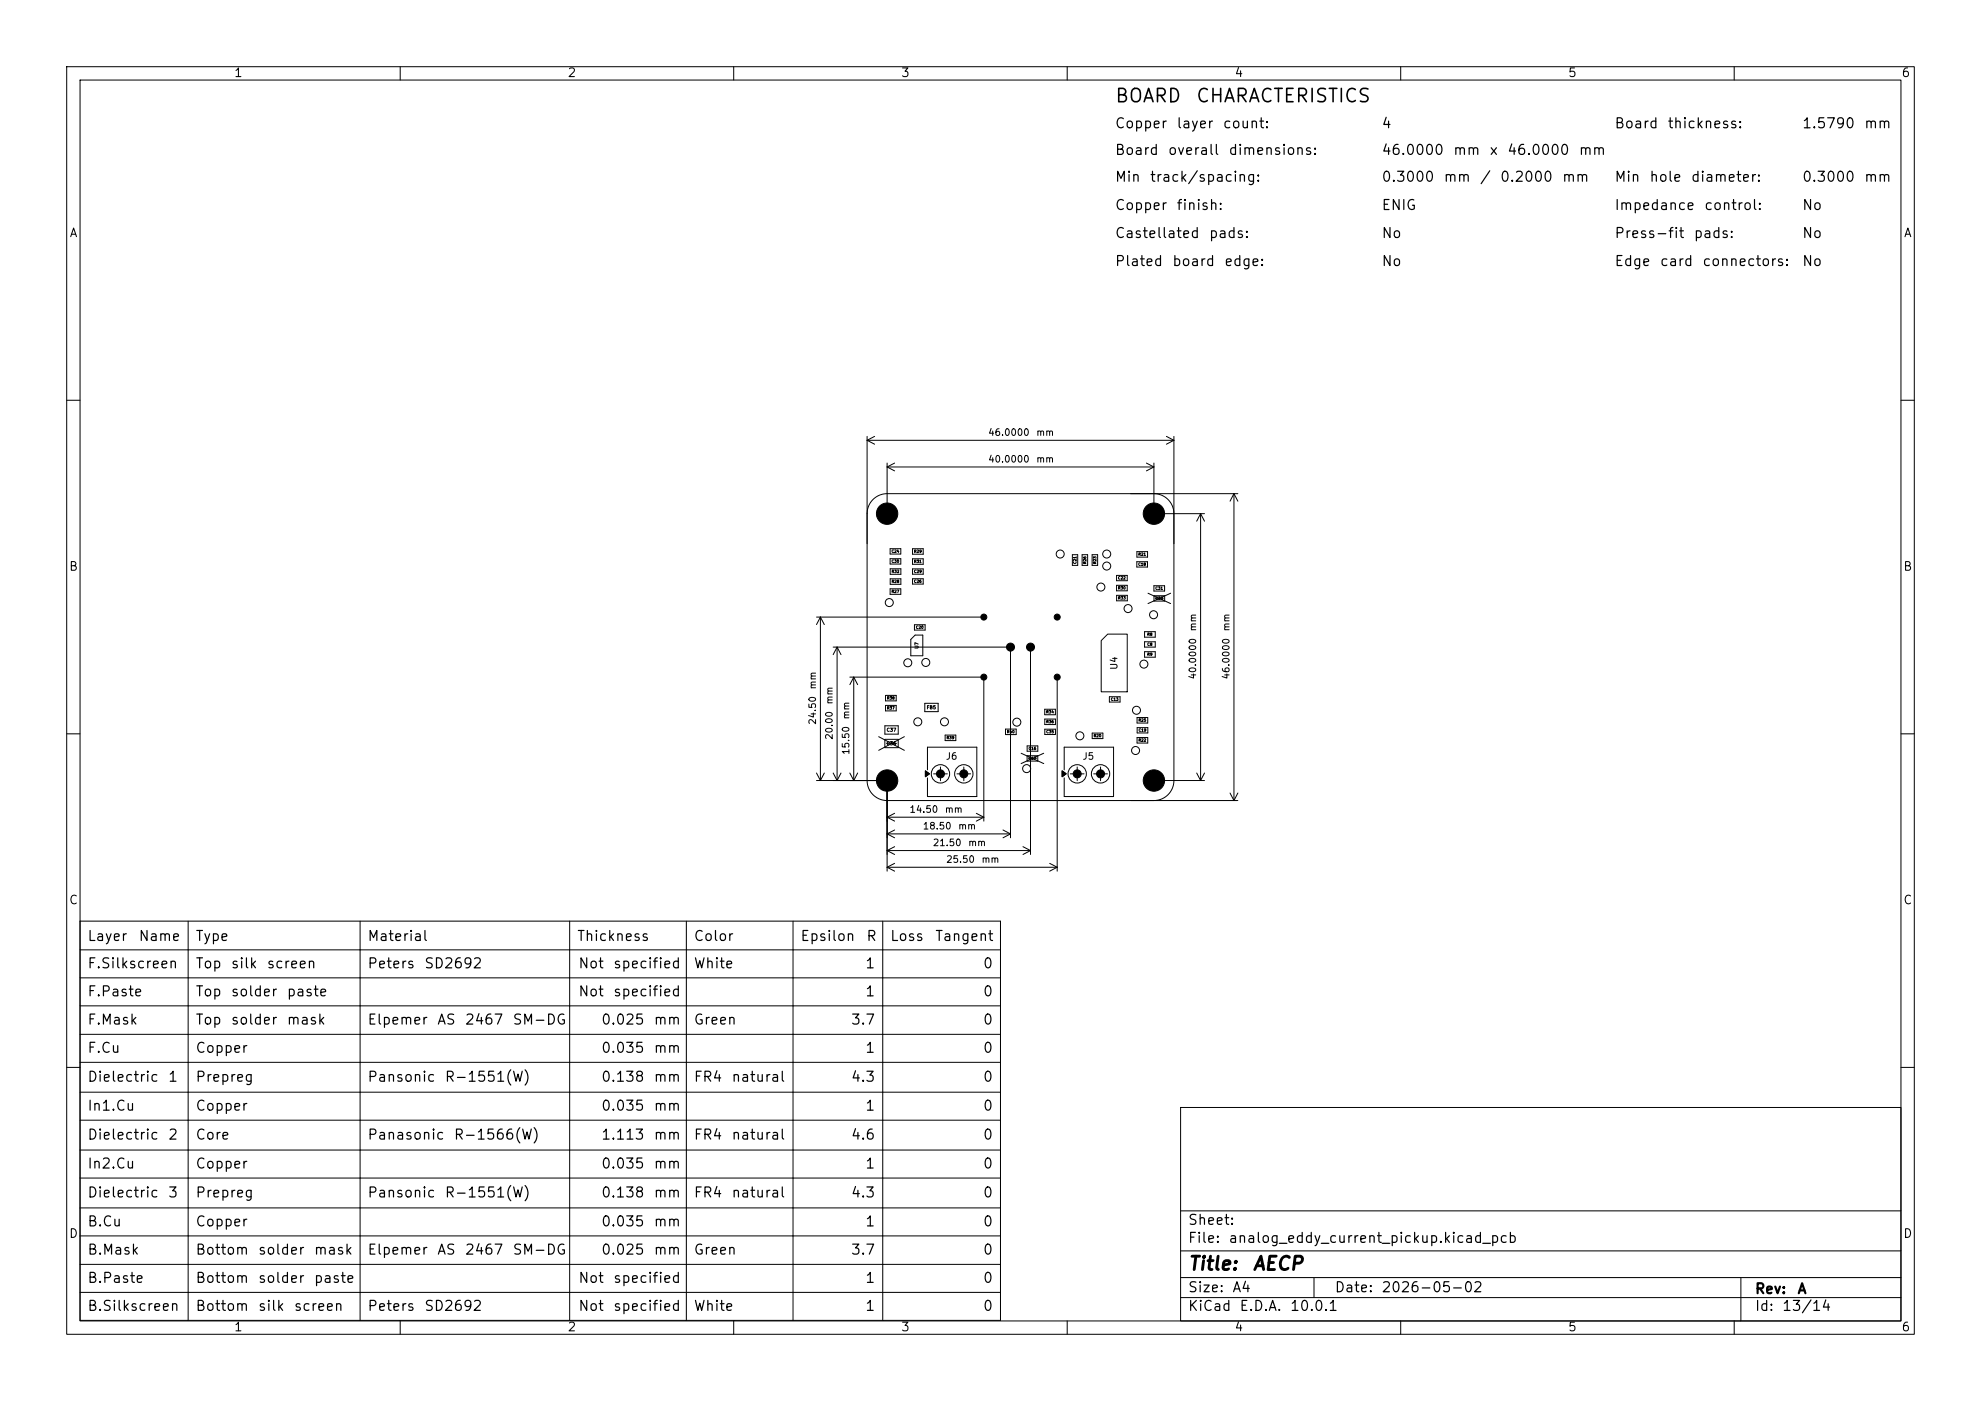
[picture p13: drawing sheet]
<svg xmlns="http://www.w3.org/2000/svg" width="297mm" height="210mm" viewBox="0 0 297 210" stroke-linecap="round" stroke-linejoin="round" font-family="sans-serif">
<defs><g id="words">
<g font-size="2">
<text x="167.1" y="15.9">BOARD</text>
<text x="179.2" y="15.9">CHARACTERISTICS</text>
<text x="178" y="190.9">Title:</text>
<text x="187.7" y="190.9">AECP</text>
</g>
<g font-size="1.5">
<text x="167.1" y="19.6">Copper</text>
<text x="167.1" y="23.6">Board</text>
<text x="175" y="23.6">overall</text>
<text x="176.3" y="19.6">layer</text>
<text x="183.2" y="19.6">count:</text>
<text x="184.1" y="23.6">dimensions:</text>
<text x="207" y="19.6">4</text>
<text x="207" y="23.6">46.0000</text>
<text x="217.8" y="23.6">mm</text>
<text x="223.2" y="23.6">x</text>
<text x="225.9" y="23.6">46.0000</text>
<text x="236.6" y="23.6">mm</text>
<text x="242" y="19.6">Board</text>
<text x="249.9" y="19.6">thickness:</text>
<text x="270.1" y="19.6">1.5790</text>
<text x="279.4" y="19.6">mm</text>
<text x="167.1" y="27.6">Min</text>
<text x="172.3" y="27.6">track/spacing:</text>
<text x="207" y="27.6">0.3000</text>
<text x="216.3" y="27.6">mm</text>
<text x="221.8" y="27.6">/</text>
<text x="224.8" y="27.6">0.2000</text>
<text x="234.1" y="27.6">mm</text>
<text x="242" y="27.6">Min</text>
<text x="247.2" y="27.6">hole</text>
<text x="253.4" y="27.6">diameter:</text>
<text x="270.1" y="27.6">0.3000</text>
<text x="279.4" y="27.6">mm</text>
<text x="167.1" y="31.9">Copper</text>
<text x="176.3" y="31.9">finish:</text>
<text x="207" y="31.9">ENIG</text>
<text x="242" y="31.9">Impedance</text>
<text x="255.4" y="31.9">control:</text>
<text x="270.1" y="31.9">No</text>
<text x="167.1" y="36.1">Castellated</text>
<text x="167.1" y="40.3">Plated</text>
<text x="175.6" y="40.3">board</text>
<text x="181.1" y="36.1">pads:</text>
<text x="183.4" y="40.3">edge:</text>
<text x="207" y="36.1">No</text>
<text x="207" y="40.3">No</text>
<text x="242" y="36.1">Press-fit</text>
<text x="242" y="40.3">Edge</text>
<text x="248.8" y="40.3">card</text>
<text x="253.8" y="36.1">pads:</text>
<text x="255.1" y="40.3">connectors:</text>
<text x="270.1" y="36.1">No</text>
<text x="270.1" y="40.3">No</text>
<text x="13" y="141.4">Layer</text>
<text x="20.7" y="141.4">Name</text>
<text x="29.2" y="141.4">Type</text>
<text x="55" y="141.4">Material</text>
<text x="86.4" y="141.4">Thickness</text>
<text x="103.9" y="141.4">Color</text>
<text x="119.9" y="141.4">Epsilon</text>
<text x="129.8" y="141.4">R</text>
<text x="133.3" y="141.4">Loss</text>
<text x="140.1" y="141.4">Tangent</text>
<text x="13" y="145.5">F.Silkscreen</text>
<text x="13" y="149.7">F.Paste</text>
<text x="29.2" y="145.5">Top</text>
<text x="29.2" y="149.7">Top</text>
<text x="34.5" y="145.5">silk</text>
<text x="34.5" y="149.7">solder</text>
<text x="39.9" y="145.5">screen</text>
<text x="42.9" y="149.7">paste</text>
<text x="55" y="145.5">Peters</text>
<text x="63.5" y="145.5">SD2692</text>
<text x="86.6" y="145.5">Not</text>
<text x="86.6" y="149.7">Not</text>
<text x="91.8" y="145.5">specified</text>
<text x="91.8" y="149.7">specified</text>
<text x="103.9" y="145.5">White</text>
<text x="129.6" y="145.5">1</text>
<text x="129.6" y="149.7">1</text>
<text x="147.3" y="145.5">0</text>
<text x="147.3" y="149.7">0</text>
<text x="13" y="154">F.Mask</text>
<text x="29.2" y="154">Top</text>
<text x="34.5" y="154">solder</text>
<text x="42.9" y="154">mask</text>
<text x="55" y="154">Elpemer</text>
<text x="65.4" y="154">AS</text>
<text x="69.6" y="154">2467</text>
<text x="76.7" y="154">SM-DG</text>
<text x="90" y="154">0.025</text>
<text x="97.9" y="154">mm</text>
<text x="103.9" y="154">Green</text>
<text x="127.5" y="154">3.7</text>
<text x="147.3" y="154">0</text>
<text x="13" y="158.2">F.Cu</text>
<text x="29.2" y="158.2">Copper</text>
<text x="90" y="158.2">0.035</text>
<text x="97.9" y="158.2">mm</text>
<text x="129.6" y="158.2">1</text>
<text x="147.3" y="158.2">0</text>
<text x="13" y="162.5">Dielectric</text>
<text x="13" y="166.9">In1.Cu</text>
<text x="25.1" y="162.5">1</text>
<text x="29.2" y="162.5">Prepreg</text>
<text x="29.2" y="166.9">Copper</text>
<text x="55" y="162.5">Pansonic</text>
<text x="66.6" y="162.5">R-1551(W)</text>
<text x="90" y="162.5">0.138</text>
<text x="90" y="166.9">0.035</text>
<text x="97.9" y="162.5">mm</text>
<text x="97.9" y="166.9">mm</text>
<text x="103.9" y="162.5">FR4</text>
<text x="109.6" y="162.5">natural</text>
<text x="127.5" y="162.5">4.3</text>
<text x="129.6" y="166.9">1</text>
<text x="147.3" y="162.5">0</text>
<text x="147.3" y="166.9">0</text>
<text x="13" y="171.2">Dielectric</text>
<text x="25.1" y="171.2">2</text>
<text x="29.2" y="171.2">Core</text>
<text x="55" y="171.2">Panasonic</text>
<text x="67.9" y="171.2">R-1566(W)</text>
<text x="90" y="171.2">1.113</text>
<text x="97.9" y="171.2">mm</text>
<text x="103.9" y="171.2">FR4</text>
<text x="109.6" y="171.2">natural</text>
<text x="127.5" y="171.2">4.6</text>
<text x="147.3" y="171.2">0</text>
<text x="13" y="175.5">In2.Cu</text>
<text x="13" y="179.9">Dielectric</text>
<text x="25.1" y="179.9">3</text>
<text x="29.2" y="175.5">Copper</text>
<text x="29.2" y="179.9">Prepreg</text>
<text x="55" y="179.9">Pansonic</text>
<text x="66.6" y="179.9">R-1551(W)</text>
<text x="90" y="175.5">0.035</text>
<text x="90" y="179.9">0.138</text>
<text x="97.9" y="175.5">mm</text>
<text x="97.9" y="179.9">mm</text>
<text x="103.9" y="179.9">FR4</text>
<text x="109.6" y="179.9">natural</text>
<text x="127.5" y="179.9">4.3</text>
<text x="129.6" y="175.5">1</text>
<text x="147.3" y="175.5">0</text>
<text x="147.3" y="179.9">0</text>
<text x="13" y="184.2">B.Cu</text>
<text x="29.2" y="184.2">Copper</text>
<text x="90" y="184.2">0.035</text>
<text x="97.9" y="184.2">mm</text>
<text x="129.6" y="184.2">1</text>
<text x="147.3" y="184.2">0</text>
<text x="178" y="184">Sheet:</text>
<text x="13" y="188.4">B.Mask</text>
<text x="29.2" y="188.4">Bottom</text>
<text x="38.6" y="188.4">solder</text>
<text x="47" y="188.4">mask</text>
<text x="55" y="188.4">Elpemer</text>
<text x="65.4" y="188.4">AS</text>
<text x="69.6" y="188.4">2467</text>
<text x="76.7" y="188.4">SM-DG</text>
<text x="90" y="188.4">0.025</text>
<text x="97.9" y="188.4">mm</text>
<text x="103.9" y="188.4">Green</text>
<text x="127.5" y="188.4">3.7</text>
<text x="147.3" y="188.4">0</text>
<text x="178" y="186.7">File:</text>
<text x="184.1" y="186.7">analog_eddy_current_pickup.kicad_pcb</text>
<text x="13" y="192.7">B.Paste</text>
<text x="13" y="196.9">B.Silkscreen</text>
<text x="29.2" y="192.7">Bottom</text>
<text x="29.2" y="196.9">Bottom</text>
<text x="38.6" y="192.7">solder</text>
<text x="38.6" y="196.9">silk</text>
<text x="44" y="196.9">screen</text>
<text x="47" y="192.7">paste</text>
<text x="55" y="196.9">Peters</text>
<text x="63.5" y="196.9">SD2692</text>
<text x="86.6" y="192.7">Not</text>
<text x="86.6" y="196.9">Not</text>
<text x="91.8" y="192.7">specified</text>
<text x="91.8" y="196.9">specified</text>
<text x="103.9" y="196.9">White</text>
<text x="129.6" y="192.7">1</text>
<text x="129.6" y="196.9">1</text>
<text x="147.3" y="192.7">0</text>
<text x="147.3" y="196.9">0</text>
<text x="178" y="196.9">KiCad</text>
<text x="178" y="194.1">Size:</text>
<text x="184.7" y="194.1">A4</text>
<text x="185.7" y="196.9">E.D.A.</text>
<text x="193.3" y="196.9">10.0.1</text>
<text x="200" y="194.1">Date:</text>
<text x="207" y="194.1">2026-05-02</text>
<text x="263" y="194.3">Rev:</text>
<text x="263" y="196.9">Id:</text>
<text x="267.1" y="196.9">13/14</text>
<text x="269.4" y="194.3">A</text>
</g>
<g font-size="1.3">
<text x="35" y="11.9">1</text>
<text x="85" y="11.9">2</text>
<text x="135" y="11.9">3</text>
<text x="185" y="11.9">4</text>
<text x="235" y="11.9">5</text>
<text x="285" y="11.9">6</text>
<text x="10.3" y="35.9">A</text>
<text x="285.4" y="35.9">A</text>
<text x="10.3" y="85.9">B</text>
<text x="285.3" y="85.9">B</text>
<text x="10.3" y="135.9">C</text>
<text x="285.3" y="135.9">C</text>
<text x="10.3" y="185.9">D</text>
<text x="285.3" y="185.9">D</text>
<text x="35" y="199.9">1</text>
<text x="85" y="199.9">2</text>
<text x="135" y="199.9">3</text>
<text x="185" y="199.9">4</text>
<text x="235" y="199.9">5</text>
<text x="285" y="199.9">6</text>
</g>
<g font-size="1">
<text x="148.1" y="65.6">46.0000</text>
<text x="155.3" y="65.6">mm</text>
<text x="148.1" y="69.6">40.0000</text>
<text x="155.3" y="69.6">mm</text>
<text x="179.6" y="94.7" transform="rotate(-90 179.6 94.7)">mm</text>
<text x="184.6" y="94.7" transform="rotate(-90 184.6 94.7)">mm</text>
<text x="167.8" y="100.5" transform="rotate(-90 167.8 100.5)">U4</text>
<text x="179.6" y="101.9" transform="rotate(-90 179.6 101.9)">40.0000</text>
<text x="184.6" y="101.9" transform="rotate(-90 184.6 101.9)">46.0000</text>
<text x="122.6" y="103.4" transform="rotate(-90 122.6 103.4)">mm</text>
<text x="125.1" y="105.7" transform="rotate(-90 125.1 105.7)">mm</text>
<text x="127.6" y="107.9" transform="rotate(-90 127.6 107.9)">mm</text>
<text x="122.6" y="108.7" transform="rotate(-90 122.6 108.7)">24.50</text>
<text x="125.1" y="111" transform="rotate(-90 125.1 111)">20.00</text>
<text x="127.6" y="113.2" transform="rotate(-90 127.6 113.2)">15.50</text>
<text x="141.7" y="114.1">J6</text>
<text x="162.2" y="114.1">J5</text>
<text x="136.3" y="122.1">14.50</text>
<text x="138.3" y="124.6">18.50</text>
<text x="141.6" y="122.1">mm</text>
<text x="143.6" y="124.6">mm</text>
<text x="139.8" y="127.1">21.50</text>
<text x="141.8" y="129.6">25.50</text>
<text x="145.1" y="127.1">mm</text>
<text x="147.1" y="129.6">mm</text>
</g>
<g font-size=".5">
<text x="137.8" y="97.3" transform="rotate(-90 137.8 97.3)">U7</text>
<text x="138.9" y="106.4">FB5</text>
<text x="132.9" y="111.8">C36</text>
<text x="132.9" y="109.8">C37</text>
</g>
<g font-size=".4">
<text x="133.6" y="82.9">C24</text>
<text x="137" y="83">R29</text>
<text x="170.6" y="83.4">R21</text>
<text x="133.6" y="89">R27</text>
<text x="133.6" y="84.4">C30</text>
<text x="133.6" y="86">R32</text>
<text x="133.6" y="87.5">R28</text>
<text x="137" y="87.4">C26</text>
<text x="137" y="84.5">R31</text>
<text x="137" y="86">C29</text>
<text x="161.5" y="84.6" transform="rotate(-90 161.5 84.6)">C21</text>
<text x="162.9" y="84.6" transform="rotate(-90 162.9 84.6)">R26</text>
<text x="164.4" y="84.6" transform="rotate(-90 164.4 84.6)">R23</text>
<text x="167.6" y="86.9">C22</text>
<text x="167.6" y="88.4">R30</text>
<text x="167.6" y="89.9">R33</text>
<text x="170.6" y="84.9">C18</text>
<text x="173.2" y="88.5">C31</text>
<text x="173.2" y="90">C32</text>
<text x="137.3" y="94.3">C20</text>
<text x="172" y="95.4">R8</text>
<text x="172" y="98.4">R9</text>
<text x="172" y="96.9">C8</text>
<text x="132.9" y="106.4">R37</text>
<text x="132.9" y="104.9">R38</text>
<text x="156.8" y="107">R34</text>
<text x="166.5" y="105.1">C13</text>
<text x="141.9" y="110.9">R39</text>
<text x="150.9" y="110">R40</text>
<text x="154.2" y="114">C17</text>
<text x="154.2" y="112.5">C16</text>
<text x="156.8" y="108.5">R36</text>
<text x="156.8" y="110">C35</text>
<text x="163.9" y="110.6">R20</text>
<text x="170.6" y="108.3">R25</text>
<text x="170.6" y="111.3">R22</text>
<text x="170.7" y="109.8">C19</text>
</g>
</g></defs>
<g fill="none" stroke="#000" stroke-width=".15">
<path d="M10 10h277v190h-277zM12 12h273v186h-273zM60 10v2M110 10v2M160 10v2M210 10v2M260 10v2M10 60h2M130 65.4v51.6a3 3 0 0 0 3 3h52.6M130 66h46M130 66l1.1 .6M131.1 65.4l-1.1 .6"/>
<path d="M133 69.4v7.1M133 70h40M133 70l1.1 .6M134.1 69.4l-1.1 .6M171.9 69.4l1.1 .6M173 74a3 3 0 0 1 3 3M173 69.4v7.1M173 70l-1.1 .6M173.5 77h7.1M174.9 65.4l1.1 .6M176 65.4v51.6a3 3 0 0 1-3 3M176 66l-1.1 .6"/>
<path d="M180 77v40M180 77l.6 1.1M180 77l-.6 1.1M185 74v46M185 74l.6 1.1M185 74l-.6 1.1M185.6 74h-52.6a3 3 0 0 0-3 3M285 60h2M122.4 92.5h24.6M123 92.5v24.5M123 92.5l.6 1.1M123 92.5l-.6 1.1"/>
<path d="M124.9 97h26.1M125.5 97v20M125.5 97l.6 1.1M125.5 97l-.6 1.1M133.5 82.3h1.6v.8h-1.6zM133.5 83.8h1.6v.8h-1.6zM133.5 88.3h1.6v.8h-1.6zM133.5 85.3h1.6v.8h-1.6zM133.5 86.8h1.6v.8h-1.6zM136.6 95.9l.6-.7h1.1v3.1h-1.7zM136.8 85.3h1.6v.8h-1.6zM136.8 86.8h1.6v.8h-1.6z"/>
<path d="M136.8 82.3h1.6v.8h-1.6zM136.8 83.8h1.6v.8h-1.6zM137.1 93.7h1.6v.8h-1.6zM151.5 97.5v28.1M154.5 97.5v30.6M160.8 83.2h.8v1.6h-.8zM162.2 83.2h.9v1.6h-.9zM163.7 83.2h.9v1.6h-.9zM166.1 95.1h2.9v8.6h-3.9v-7.7zM167.4 86.3h1.6v.8h-1.6zM167.4 87.7h1.6v.9h-1.6zM167.4 89.2h1.6v.9h-1.6z"/>
<path d="M170.4 84.2h1.6v.8h-1.6zM170.4 82.7h1.6v.8h-1.6zM171.6 97.7h1.6v.8h-1.6zM171.6 94.7h1.6v.8h-1.6zM171.6 96.2h1.6v.8h-1.6zM172.1 88.9l3.4 1.6M173 87.8h1.6v.8h-1.6zM173 89.3h1.6v.8h-1.6zM173.2 89.7h1.2M175.5 88.9l-3.4 1.6M10 110h2M122.4 117h10.1"/>
<path d="M122.4 115.9l.6 1.1M123.6 115.9l-.6 1.1M124.9 115.9l.6 1.1M126.1 115.9l-.6 1.1M127.4 101.5h19.6M127.4 115.9l.6 1.1M128 101.5v15.5M128 101.5l.6 1.1M128 101.5l-.6 1.1M128.6 115.9l-.6 1.1M131.7 110.4l3.9 2.1M132.7 110.8h2v1.3h-2z"/>
<path d="M132.7 108.8h2v1.2h-2zM132.8 105.7h1.6v.9h-1.6zM132.8 104.2h1.6v.9h-1.6zM132.9 111.4h1.5M133 117.5v13.1M135.6 110.4l-3.9 2.1M138.6 105.4h2v1.3h-2zM139 115.4v-3.4h7.4v7.4h-7.4v-2.8M140 116h2M141 115v2M141.7 110.2h1.6v.8h-1.6zM143.5 116h2"/>
<path d="M144.5 115v2M147.5 102v21.1M150.7 109.3h1.7v.8h-1.7zM153.1 112.9l3.4 1.6M154 113.3h1.6v.8h-1.6zM154 111.8h1.6v.8h-1.6zM154.2 113.7h1.2M156.5 112.9l-3.4 1.6M156.6 106.3h1.6v.8h-1.6zM156.6 107.8h1.6v.8h-1.6zM156.6 109.3h1.6v.8h-1.6zM158.5 102v28.6"/>
<path d="M159.5 115.4v-3.4h7.4v7.4h-7.4v-2.8M160.5 116h2M161.5 115v2M163.7 109.9h1.6v.8h-1.6zM164 116h2M165 115v2M166.3 104.4h1.6v.8h-1.6zM170.5 107.6h1.6v.8h-1.6zM170.5 110.6h1.6v.8h-1.6zM170.5 109.1h1.6v.8h-1.6zM173.5 117h7.1M179.4 115.9l.6 1.1"/>
<path d="M180.6 115.9l-.6 1.1M184.4 118.9l.6 1.1M185.6 118.9l-.6 1.1M285 110h2M12 138.1h138v59.8h-138zM28.2 138.1v59.8M54 138.1v59.8M85.4 138.1v59.8M102.9 138.1v59.8M118.9 138.1v59.8M132.3 138.1v59.8M133 125h18.5"/>
<path d="M133 125l1.1 .6M133 130h25.5M133 130l1.1 .6M133 127.5h21.5M133 127.5l1.1 .6M133 122.5h14.5M133 122.5l1.1 .6M134.1 124.4l-1.1 .6M134.1 129.4l-1.1 .6M134.1 126.9l-1.1 .6M134.1 121.9l-1.1 .6M146.4 121.9l1.1 .6"/>
<path d="M147.5 122.5l-1.1 .6M150.4 124.4l1.1 .6M151.5 125l-1.1 .6M153.4 126.9l1.1 .6M154.5 127.5l-1.1 .6M157.4 129.4l1.1 .6M158.5 130l-1.1 .6M12 142.4h138M12 146.6h138M12 150.8h138M12 155h138M12 159.2h138"/>
<path d="M10 160h2M12 163.7h138M12 167.9h138M12 172.4h138M12 176.6h138M177 166h108v32h-108zM285 160h2M12 181.1h138M12 185.3h138M12 189.5h138M12 193.7h138M60 198v2"/>
<path d="M110 198v2M160 198v2M177 194.5h108M177 191.5h108M177 187.5h108M177 181.5h108M197 191.5v3M210 198v2M260 198v2M261 191.5v6.5"/>
<circle cx="133.3" cy="90.3" r=".6"/>
<circle cx="136.1" cy="99.3" r=".6"/>
<circle cx="138.8" cy="99.3" r=".6"/>
<circle cx="158.9" cy="83" r=".6"/>
<circle cx="165.1" cy="88" r=".6"/>
<circle cx="165.9" cy="84.8" r=".6"/>
<circle cx="165.9" cy="83" r=".6"/>
<circle cx="169.1" cy="91.2" r=".6"/>
<circle cx="171.5" cy="99.5" r=".6"/>
<circle cx="172.9" cy="92.1" r=".6"/>
<circle cx="137.6" cy="108.2" r=".6"/>
<circle cx="141" cy="116" r="1.37"/>
<circle cx="141.6" cy="108.2" r=".6"/>
<circle cx="144.5" cy="116" r="1.37"/>
<circle cx="152.4" cy="108.2" r=".6"/>
<circle cx="153.9" cy="115.2" r=".6"/>
<circle cx="161.5" cy="116" r="1.37"/>
<circle cx="161.9" cy="110.3" r=".6"/>
<circle cx="165" cy="116" r="1.37"/>
<circle cx="170.2" cy="112.5" r=".6"/>
<circle cx="170.4" cy="106.5" r=".6"/>
</g>
<g fill="#000" stroke="#000" stroke-width=".15">
<path d="M138.7 115.6l.6 .4-.6 .4zM159.2 115.6l.6 .4-.6 .4z"/>
<circle cx="133" cy="77" r="1.6"/>
<circle cx="173" cy="77" r="1.6"/>
<circle cx="147.5" cy="92.5" r=".45"/>
<circle cx="151.5" cy="97" r=".6"/>
<circle cx="154.5" cy="97" r=".6"/>
<circle cx="158.5" cy="92.5" r=".45"/>
<circle cx="133" cy="117" r="1.6"/>
<circle cx="141" cy="116" r=".6"/>
<circle cx="144.5" cy="116" r=".6"/>
<circle cx="147.5" cy="101.5" r=".45"/>
<circle cx="158.5" cy="101.5" r=".45"/>
<circle cx="161.5" cy="116" r=".6"/>
<circle cx="165" cy="116" r=".6"/>
<circle cx="173" cy="117" r="1.6"/>
</g>
<use href="#words"/>
</svg>
